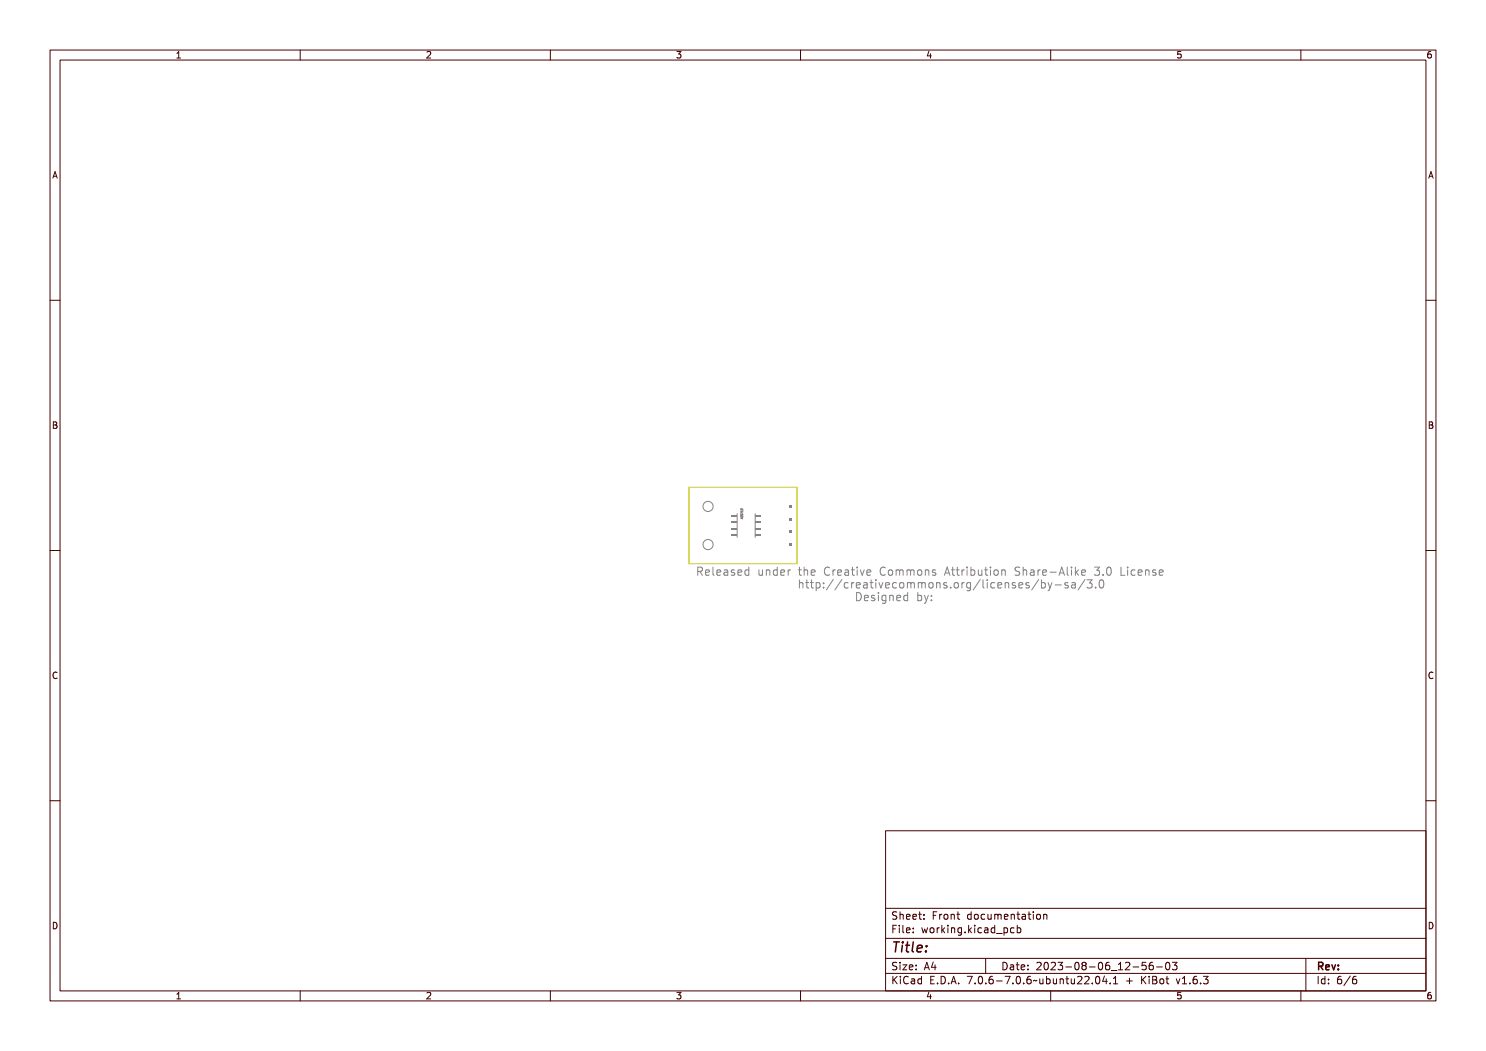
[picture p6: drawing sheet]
<svg xmlns="http://www.w3.org/2000/svg" width="297mm" height="210mm" viewBox="0 0 297 210" stroke-linecap="round" stroke-linejoin="round" font-family="sans-serif">
<defs><g id="words">
<text font-size="2.7" fill="#480000" x="178" y="190.3">Title:</text>
<g font-size="2.2" fill="#848484">
<text x="139" y="115.2">Released under the Creative Commons Attribution Share-Alike 3.0 License</text>
<text x="159.3" y="117.7">http://creativecommons.org/licenses/by-sa/3.0</text>
<text x="170.7" y="120.2">Designed by:</text>
</g>
<g font-size="2" fill="#480000">
<text x="178" y="183.7">Sheet: Front documentation</text>
<text x="178" y="186.5">File: working.kicad_pcb</text>
<text x="178" y="193.9">Size: A4</text>
<text x="178" y="196.6">KiCad E.D.A. 7.0.6-7.0.6~ubuntu22.04.1 + KiBot v1.6.3</text>
<text x="200" y="193.9">Date: 2023-08-06_12-56-03</text>
<text x="263" y="196.6">Id: 6/6</text>
<text x="263" y="193.9">Rev:</text>
</g>
<g font-size="1.7" fill="#480000">
<text x="35" y="11.7">1</text>
<text x="85" y="11.7">2</text>
<text x="135" y="11.7">3</text>
<text x="185" y="11.7">4</text>
<text x="235" y="11.7">5</text>
<text x="285" y="11.7">6</text>
<text x="10.5" y="35.7">A</text>
<text x="285.5" y="35.7">A</text>
<text x="10.5" y="85.6">B</text>
<text x="285.5" y="85.6">B</text>
<text x="10.5" y="135.7">C</text>
<text x="285.5" y="135.7">C</text>
<text x="10.5" y="185.6">D</text>
<text x="285.5" y="185.6">D</text>
<text x="35" y="199.7">1</text>
<text x="85" y="199.7">2</text>
<text x="135" y="199.7">3</text>
<text x="185" y="199.7">4</text>
<text x="235" y="199.7">5</text>
<text x="285" y="199.7">6</text>
</g>
</g></defs>
<g fill="none" stroke="#848484" stroke-width=".2">
<path d="M139.1 113.6a.8 .8 0 0 1 1 .2v.4l-.3 .2 .5 .8h-.2l-.3-.6-.3-.1h-.2v.7h-.2zM139.3 113.7h.3a.28 .28 0 0 1 .3 .3 .28 .28 0 0 1-.3 .3h-.3zM140.6 114.1a.53 .53 0 0 1 .6-.1 .53 .53 0 0 1 .3 .6h-.9a.46 .46 0 0 0 .3 .4 .46 .46 0 0 0 .5-.1v.2a.66 .66 0 0 1-.9-.1 .66 .66 0 0 1 .1-.9zM140.7 114.2l.4-.1 .2 .4h-.7zM141.8 113.5h.5v1.3l.4 .2v.2l-.5-.1-.1-1.5h-.3zM143.2 114.1a.53 .53 0 0 1 .6-.1 .53 .53 0 0 1 .3 .6h-.9a.46 .46 0 0 0 .4 .4 .46 .46 0 0 0 .5-.1v.2a.66 .66 0 0 1-.9-.1 .66 .66 0 0 1 0-.9zM143.4 114.2l.3-.1 .2 .4h-.6zM144.5 114h.2a.49 .49 0 0 1 .7 .5v.7h-.2v-.2a.42 .42 0 0 1-.6 .2 .42 .42 0 0 1-.2-.5 .42 .42 0 0 1 .5-.3h.3a.38 .38 0 0 0-.3-.3 .38 .38 0 0 0-.4 .1zM144.7 114.6h.5a.34 .34 0 0 1-.2 .4 .34 .34 0 0 1-.4-.1zM145.9 114h.5h.2l-.1 .2a.27 .27 0 0 0-.3-.1 .27 .27 0 0 0-.2 .3 .41 .41 0 0 1 .6 .3 .41 .41 0 0 1-.4 .5l-.4-.1v-.2a.33 .33 0 0 0 .3 .1 .33 .33 0 0 0 .3-.3 .46 .46 0 0 1-.5-.2 .46 .46 0 0 1 0-.5zM147.1 114.1a.53 .53 0 0 1 .7-.1 .53 .53 0 0 1 .2 .6h-.8a.46 .46 0 0 0 .3 .4 .46 .46 0 0 0 .5-.1v.2a.66 .66 0 0 1-.9-.1 .66 .66 0 0 1 0-.9zM147.3 114.2l.4-.1 .1 .4h-.6z"/>
<path d="M148.1 103.2v.1M148.1 103.2h.1M148.1 101.7v.2M148.1 102.7v.2M148.1 102.9h.1M148.1 101.9h.1M148.1 103.1v.1M148.1 101.7h.1M148.1 103.3h.1M148.1 102.2h.1M148.1 103.6l.4-.2v.3zM148.1 102.6l.4 .2-.3-.2-.1 .2z"/>
<path d="M148.1 102.3h.4v.2h-.3zM148.2 103.2l.1 .2 .1-.2a.17 .17 0 0 1-.1 .2 .17 .17 0 0 1-.1-.2zM148.2 102.9v.2l.2-.2 .1 .2-.1-.2-.2 .2zM148.2 102l.3 .1v-.1v.2l-.3-.2v.2zM148.2 102.2h.1M148.2 103.6l.2-.1zM148.2 102.9h.1M148.3 103.5v.1M148.4 102.7v.1M148.4 102.7l-.2 .2M148.4 114.1l.4-.2 .3 .2v-.6h.2v1.7h-.2v-.2a.5 .5 0 0 1-.7 .1 .5 .5 0 0 1-.1-.7zM148.4 103.1l.1 .1"/>
<path d="M148.4 102.8h.1M148.5 103.4l-.4 .2 .4 .1M148.5 101.7v.2l-.4-.2M148.5 102v.2M148.5 102.8l-.1 .1M148.5 103.2h.1M148.5 103.2l-.3 .1M148.5 102.5l-.4-.1v.2M148.5 102.1l-.4 .1M148.6 114.2l.1-.1a.43 .43 0 0 1 .4 .5 .43 .43 0 0 1-.4 .4l-.2-.2zM151 114h.2v.9l.2 .1 .3-.2v-.8h.2v1.2h-.2v-.2a.38 .38 0 0 1-.5 .2 .38 .38 0 0 1-.2-.5zM152.3 114h.2v.1a.39 .39 0 0 1 .5-.1 .39 .39 0 0 1 .2 .4v.8h-.2v-.9l-.2-.2-.3 .2v.9h-.2z"/>
<path d="M153.7 114.1l.3-.2 .3 .2v-.6h.2v1.7h-.2v-.2a.5 .5 0 0 1-.7 .1 .5 .5 0 0 1 0-.7zM153.8 114.2l.1-.1a.43 .43 0 0 1 .4 .5 .43 .43 0 0 1-.4 .4l-.1-.2zM155 114.1a.53 .53 0 0 1 .7-.1 .53 .53 0 0 1 .2 .6h-.8a.46 .46 0 0 0 .3 .4 .46 .46 0 0 0 .5-.1v.2a.66 .66 0 0 1-.9-.1 .66 .66 0 0 1 0-.9zM155.2 114.2l.3-.1 .2 .4h-.6zM156.4 114h.2v.2a.33 .33 0 0 1 .4-.3 .33 .33 0 0 1 .3 .3 .39 .39 0 0 0-.5 0 .39 .39 0 0 0-.2 .4v.6h-.2zM159.1 113.6h.2v.4h.5v.1h-.5v.8l.5 .1v.2h-.3a.33 .33 0 0 1-.4-.4v-.7h-.3v-.1h.3zM159.5 116h.2v.7a.39 .39 0 0 1 .5-.2 .39 .39 0 0 1 .2 .5v.7h-.2v-1l-.4 .1-.1 .9h-.2zM160.2 113.5h.2v.6a.39 .39 0 0 1 .5-.1 .39 .39 0 0 1 .2 .4v.8h-.2v-.9l-.2-.2-.3 .2v.9h-.2zM161.1 116.2h.2v.3h.4v.2h-.4v.7l.4 .1v.2h-.2a.33 .33 0 0 1-.4-.4v-.6h-.4v-.2h.4zM161.6 114.1a.53 .53 0 0 1 .6-.1 .53 .53 0 0 1 .3 .6h-.9a.46 .46 0 0 0 .3 .4 .46 .46 0 0 0 .5-.1v.2a.66 .66 0 0 1-.9-.1 .66 .66 0 0 1 .1-.9zM161.7 114.2l.4-.1 .2 .4h-.7zM162.4 116.2h.2v.3h.4v.2h-.4v.8h.4v.2h-.2a.33 .33 0 0 1-.4-.4v-.6h-.3v-.2h.3z"/>
<path d="M163.4 116.5h.2v.2a.5 .5 0 0 1 .7-.1 .5 .5 0 0 1 .1 .7 .42 .42 0 0 1-.3 .4 .42 .42 0 0 1-.5-.1v.6h-.2zM163.8 116.7a.43 .43 0 0 1 .4 .4 .43 .43 0 0 1-.4 .4l-.2-.4zM164.2 113.8a.44 .44 0 0 1 .5-.3 .44 .44 0 0 1 .4 .4 .47 .47 0 0 0-.6-.1 .47 .47 0 0 0-.2 .6 .47 .47 0 0 0 .2 .5 .47 .47 0 0 0 .6 0 .47 .47 0 0 1-.5 .3 .47 .47 0 0 1-.5-.4v-.7zM165.1 116.6h.2v.3h-.2zM165.1 117.4h.2v.3h-.2zM165.6 114h.2v.2a.33 .33 0 0 1 .3-.3 .33 .33 0 0 1 .4 .3 .39 .39 0 0 0-.5 0 .39 .39 0 0 0-.2 .4v.6h-.2zM166.8 116.1h.2l-.8 1.8h-.2zM166.8 114.1a.53 .53 0 0 1 .7-.1 .53 .53 0 0 1 .2 .6h-.8a.46 .46 0 0 0 .3 .4 .46 .46 0 0 0 .5-.1v.2a.66 .66 0 0 1-.9-.1 .66 .66 0 0 1 0-.9zM167 114.2l.4-.1 .1 .4h-.6zM168.1 114h.2a.49 .49 0 0 1 .7 .5v.7h-.2v-.2a.42 .42 0 0 1-.5 .2 .42 .42 0 0 1-.3-.5 .42 .42 0 0 1 .5-.3h.3a.38 .38 0 0 0-.3-.3 .38 .38 0 0 0-.4 .1zM168.1 116.1h.2l-.8 1.8h-.2zM168.3 114.6h.5a.34 .34 0 0 1-.2 .4 .34 .34 0 0 1-.4-.1z"/>
<path d="M168.8 116.7a.42 .42 0 0 1 .5-.2 .42 .42 0 0 1 .3 .3 .43 .43 0 0 0-.6 0 .43 .43 0 0 0 0 .6 .43 .43 0 0 0 .6 0 .44 .44 0 0 1-.4 .4 .44 .44 0 0 1-.4-.4l-.1-.5zM169.6 113.6h.2v.4h.5v.1h-.5v.8l.5 .1v.2h-.3a.33 .33 0 0 1-.4-.4v-.7h-.3v-.1h.3zM170.2 116.5h.2v.2a.33 .33 0 0 1 .3-.2 .33 .33 0 0 1 .3 .3 .39 .39 0 0 0-.4-.1 .39 .39 0 0 0-.2 .4v.6h-.2zM170.8 114h.5v1h.3v.2h-.9v-.2h.4v-.9h-.3zM170.9 118.7a.82 .82 0 0 1 1 .7 .82 .82 0 0 1-1 .8zM171.1 113.5h.2v.3h-.2zM171.1 118.8a.62 .62 0 0 1 .6 .6 .62 .62 0 0 1-.6 .7zM171.4 116.7a.53 .53 0 0 1 .6-.2 .53 .53 0 0 1 .3 .7h-.9a.46 .46 0 0 0 .3 .4 .46 .46 0 0 0 .5-.1v.1a.66 .66 0 0 1-.8-.1 .66 .66 0 0 1 0-.8zM171.6 116.7h.3l.2 .3h-.7zM171.9 114h.2l.3 1 .4-1h.2l-.4 1.2h-.3zM172.3 119.2a.53 .53 0 0 1 .7-.1 .53 .53 0 0 1 .2 .6h-.8a.46 .46 0 0 0 .3 .4 .46 .46 0 0 0 .5-.1v.2a.66 .66 0 0 1-.9-.1 .66 .66 0 0 1 0-.9zM172.5 119.3l.4-.1 .1 .3h-.6z"/>
<path d="M172.7 116.6l.2-.1a.49 .49 0 0 1 .7 .5v.7h-.2v-.2a.42 .42 0 0 1-.6 .2 .42 .42 0 0 1-.2-.5 .42 .42 0 0 1 .5-.3h.3a.38 .38 0 0 0-.3-.3 .38 .38 0 0 0-.4 .2zM172.8 117.2l.6-.1a.34 .34 0 0 1-.2 .4 .34 .34 0 0 1-.4-.1zM173.4 114.1a.53 .53 0 0 1 .6-.1 .53 .53 0 0 1 .3 .6h-.9a.46 .46 0 0 0 .3 .4 .46 .46 0 0 0 .5-.1v.2a.66 .66 0 0 1-.8-.1 .66 .66 0 0 1 0-.9zM173.6 114.2l.3-.1 .2 .4h-.7zM173.7 119.1l.5-.1 .2 .1-.1 .1a.27 .27 0 0 0-.3 0 .27 .27 0 0 0-.2 .3 .41 .41 0 0 1 .6 .3 .41 .41 0 0 1-.4 .5l-.4-.1v-.2a.33 .33 0 0 0 .4 .1 .33 .33 0 0 0 .2-.3 .46 .46 0 0 1-.5-.2 .46 .46 0 0 1 0-.5zM174.2 116.2h.2v.3h.4v.2h-.4v.7l.4 .1v.2h-.2a.33 .33 0 0 1-.4-.4v-.6h-.3v-.2h.3zM174.9 119h.5v1.1h.4v.1h-.9v-.1h.3v-.9h-.3zM175.2 118.6h.2v.2h-.2zM175.3 116.5h.5v1h.4v.2h-1v-.2h.4v-.8h-.3zM175.6 116h.2v.3h-.2zM176 113.8a.44 .44 0 0 1 .5-.3 .44 .44 0 0 1 .4 .4 .47 .47 0 0 0-.6-.1 .47 .47 0 0 0-.2 .6 .47 .47 0 0 0 .2 .5 .47 .47 0 0 0 .6 0 .47 .47 0 0 1-.5 .3 .47 .47 0 0 1-.5-.4v-.7zM176.2 119.2l.4-.2 .3 .2v-.1h.2v1.1a.54 .54 0 0 1-.3 .5 .54 .54 0 0 1-.6 0v-.2a.4 .4 0 0 0 .5 0 .4 .4 0 0 0 .2-.4 .49 .49 0 0 1-.7 0 .49 .49 0 0 1-.1-.6z"/>
<path d="M176.4 119.3l.1-.1a.42 .42 0 0 1 .4 .4 .42 .42 0 0 1-.4 .5l-.2-.3zM176.5 116.5h.2l.3 1 .4-1h.2l-.5 1.2h-.2zM177.3 114.1a.57 .57 0 0 1 .9 .5 .57 .57 0 0 1-.9 .4l-.1-.4zM177.5 114.2l.1-.1a.43 .43 0 0 1 .4 .5 .43 .43 0 0 1-.4 .4l-.2-.2zM177.5 119h.2v.2a.39 .39 0 0 1 .5-.2 .39 .39 0 0 1 .2 .5v.7h-.2v-.8l-.2-.2-.3 .2v.8h-.2zM178 116.7a.53 .53 0 0 1 .6-.2 .53 .53 0 0 1 .3 .7h-.9a.46 .46 0 0 0 .3 .4 .46 .46 0 0 0 .5-.1v.1a.66 .66 0 0 1-.9-.1 .66 .66 0 0 1 .1-.8zM178.1 116.7h.4l.2 .3h-.7zM178.5 114l.1 .1 .3-.1 .2 .1 .3-.1 .2 1.2h-.2v-.9l-.2-.2-.1 .2v.9h-.2v-.9l-.1-.2-.2 .2v.9h-.1zM178.9 119.2a.53 .53 0 0 1 .6-.1 .53 .53 0 0 1 .3 .6h-.9a.46 .46 0 0 0 .3 .4 .46 .46 0 0 0 .5-.1v.2a.66 .66 0 0 1-.8-.1 .66 .66 0 0 1 0-.9zM179.1 119.3l.3-.1 .2 .3h-.7zM179.3 116.7a.42 .42 0 0 1 .5-.2 .42 .42 0 0 1 .3 .3 .43 .43 0 0 0-.6 0 .43 .43 0 0 0 0 .6 .43 .43 0 0 0 .6 0 .44 .44 0 0 1-.4 .4 .44 .44 0 0 1-.4-.4l-.1-.5zM179.8 114l.2 .1 .2-.1 .2 .1 .3-.1 .2 1.2h-.2v-.9l-.1-.2-.2 .2v.9h-.2v-.9l-.1-.2-.1 .2v.9h-.2z"/>
<path d="M180.2 119.2l.3-.2 .3 .2v-.6h.2v1.6h-.2v-.1a.5 .5 0 0 1-.7 0 .5 .5 0 0 1 0-.6zM180.3 119.3l.1-.1a.43 .43 0 0 1 .4 .4 .43 .43 0 0 1-.4 .5l-.1-.3zM180.6 116.6a.57 .57 0 0 1 .9 .5 .57 .57 0 0 1-.9 .5l-.2-.5zM180.7 116.8l.1-.1a.43 .43 0 0 1 .5 .4 .43 .43 0 0 1-.5 .4l-.1-.2zM181.3 114.1a.57 .57 0 0 1 .9 .5 .57 .57 0 0 1-.9 .4l-.2-.4zM181.4 114.2l.1-.1a.43 .43 0 0 1 .4 .5 .43 .43 0 0 1-.4 .4l-.2-.2zM181.7 116.5l.2 .1 .3-.1 .1 .1 .4-.1 .1 1.2h-.2v-.9l-.1-.2-.1 .2v.9h-.2v-.9l-.2-.2-.1 .2v.9h-.2zM182.5 114h.2v.1a.39 .39 0 0 1 .5-.1 .39 .39 0 0 1 .2 .4v.8h-.2v-.9l-.2-.2-.3 .2v.9h-.2zM182.7 118.6h.2v.6a.58 .58 0 0 1 .9 .4 .58 .58 0 0 1-.6 .7l-.3-.2v.1h-.2zM183 119.3l.1-.1a.43 .43 0 0 1 .4 .4 .43 .43 0 0 1-.4 .5l-.1-.3zM183 116.5l.2 .1 .3-.1 .1 .1 .4-.1 .1 1.2h-.1l-.1-.9-.1-.2-.1 .2v.9h-.2v-.9l-.1-.2-.2 .2v.9h-.2zM183.9 114h.6h.1v.2a.27 .27 0 0 0-.4-.1 .27 .27 0 0 0-.1 .3 .41 .41 0 0 1 .6 .3 .41 .41 0 0 1-.5 .5l-.4-.1v-.2a.33 .33 0 0 0 .4 .1 .33 .33 0 0 0 .2-.3 .46 .46 0 0 1-.4-.2 .46 .46 0 0 1-.1-.5z"/>
<path d="M184 119h.2l.3 1 .4-1h.2l-.3 .9a.74 .74 0 0 1-.8 .8l.4-.5zM184.5 116.6a.57 .57 0 0 1 .9 .5 .57 .57 0 0 1-.9 .5l-.1-.5zM184.7 116.8l.1-.1a.43 .43 0 0 1 .4 .4 .43 .43 0 0 1-.4 .4l-.2-.2zM185.7 119.1h.3v.3h-.3zM185.7 119.9h.3v.3h-.3zM185.8 116.5h.1v.2a.39 .39 0 0 1 .5-.2 .39 .39 0 0 1 .3 .5v.7h-.2l-.1-1-.4 .1-.1 .9h-.1zM186.8 113.6h.2l.5 1.6h-.2l-.1-.4h-.6l-.1 .4h-.2zM186.9 113.8l.2 .8h-.4zM187.2 116.6l.5-.1 .2 .1-.1 .1a.27 .27 0 0 0-.3-.1 .27 .27 0 0 0-.2 .3 .41 .41 0 0 1 .6 .3 .41 .41 0 0 1-.4 .5h-.4v-.2a.33 .33 0 0 0 .4 .1 .33 .33 0 0 0 .2-.3 .46 .46 0 0 1-.5-.2 .46 .46 0 0 1 0-.5zM188 113.6h.2v.4h.4v.1h-.4v.9h.4v.2h-.2a.33 .33 0 0 1-.4-.4v-.7h-.3v-.1h.3zM188.7 117.4h.3v.3h-.3zM189.3 113.6h.2v.4h.5v.1h-.5l.1 .9h.4v.2h-.3a.33 .33 0 0 1-.4-.4v-.7h-.3v-.1h.3z"/>
<path d="M189.8 116.6a.57 .57 0 0 1 .9 .5 .57 .57 0 0 1-.9 .5l-.2-.5zM189.9 116.8l.1-.1a.43 .43 0 0 1 .4 .4 .43 .43 0 0 1-.4 .4l-.1-.2zM190.5 114h.2v.2a.33 .33 0 0 1 .4-.3 .33 .33 0 0 1 .3 .3 .39 .39 0 0 0-.5 0 .39 .39 0 0 0-.2 .4v.6h-.2zM191.2 116.5h.2v.2a.33 .33 0 0 1 .3-.2 .33 .33 0 0 1 .3 .3 .39 .39 0 0 0-.4-.1 .39 .39 0 0 0-.2 .4v.6h-.2zM191.8 114h.5v1h.3v.2h-.9v-.2h.4v-.9h-.3zM192.1 113.5h.2v.3h-.2zM192.4 116.7l.3-.2 .3 .2v-.2h.2v1.1a.54 .54 0 0 1-.3 .5 .54 .54 0 0 1-.5 0v-.2a.4 .4 0 0 0 .5 .1 .4 .4 0 0 0 .1-.5 .49 .49 0 0 1-.6 .1 .49 .49 0 0 1-.1-.7zM192.5 116.8l.1-.1a.42 .42 0 0 1 .4 .4 .42 .42 0 0 1-.4 .4l-.1-.2zM193 113.5h.2v.6a.58 .58 0 0 1 .9 .4 .58 .58 0 0 1-.7 .7l-.2-.2v.2h-.2zM193.3 114.2l.1-.1a.43 .43 0 0 1 .4 .5 .43 .43 0 0 1-.4 .4l-.2-.2zM194.3 114h.2v.9l.2 .1 .3-.2v-.8h.2v1.2h-.2v-.2a.38 .38 0 0 1-.5 .2 .38 .38 0 0 1-.2-.5zM194.4 116.1h.2l-.9 1.8h-.2z"/>
<path d="M194.9 116h.5v1.4l.4 .1v.2l-.5-.1-.1-1.4h-.3zM195.9 113.6h.2v.4h.4v.1h-.4v.8l.4 .1v.2h-.2a.33 .33 0 0 1-.4-.4v-.7h-.3v-.1h.3zM196.3 116.5h.5v1h.4v.2h-1v-.2h.4v-.8h-.3zM196.6 116h.2v.3h-.2zM197 114h.5v1h.4v.2h-1v-.2h.4v-.9h-.3zM197.3 113.5h.2v.3h-.2zM197.7 116.7a.42 .42 0 0 1 .4-.2 .42 .42 0 0 1 .4 .3 .43 .43 0 0 0-.6 0 .43 .43 0 0 0 0 .6 .43 .43 0 0 0 .6 0 .44 .44 0 0 1-.4 .4 .44 .44 0 0 1-.5-.4v-.5zM198.3 114.1a.57 .57 0 0 1 .9 .5 .57 .57 0 0 1-.9 .4l-.1-.4zM198.5 114.2l.1-.1a.43 .43 0 0 1 .4 .5 .43 .43 0 0 1-.4 .4l-.2-.2zM199 116.7a.53 .53 0 0 1 .6-.2 .53 .53 0 0 1 .3 .7h-.9a.46 .46 0 0 0 .3 .4 .46 .46 0 0 0 .5-.1v.1a.66 .66 0 0 1-.9-.1 .66 .66 0 0 1 .1-.8zM199.1 116.7h.4l.2 .3h-.7zM199.6 114h.2v.1a.39 .39 0 0 1 .4-.1 .39 .39 0 0 1 .3 .4v.8h-.2v-.9l-.3-.2-.2 .2v.9h-.2z"/>
<path d="M200.2 116.5h.2v.2a.39 .39 0 0 1 .5-.2 .39 .39 0 0 1 .2 .5v.7h-.2l-.1-1-.3 .1-.1 .9h-.2zM201.6 116.6l.6-.1 .1 .1-.1 .1a.27 .27 0 0 0-.3-.1 .27 .27 0 0 0-.1 .3 .41 .41 0 0 1 .6 .3 .41 .41 0 0 1-.5 .5h-.4v-.2a.33 .33 0 0 0 .4 .1 .33 .33 0 0 0 .2-.3 .46 .46 0 0 1-.4-.2 .46 .46 0 0 1-.1-.5zM202.3 113.7l.5-.1h.3v.2a.34 .34 0 0 0-.5-.1 .34 .34 0 0 0-.1 .5 .54 .54 0 0 1 .6 .6 .54 .54 0 0 1-.8 .3l-.2-.2a.37 .37 0 0 0 .6 .2 .37 .37 0 0 0 .1-.6 .51 .51 0 0 1-.6-.2 .51 .51 0 0 1 .1-.6zM202.9 116.7a.53 .53 0 0 1 .6-.2 .53 .53 0 0 1 .3 .7h-.9a.46 .46 0 0 0 .3 .4 .46 .46 0 0 0 .5-.1v.1a.66 .66 0 0 1-.8-.1 .66 .66 0 0 1 0-.8zM203.1 116.7h.3l.2 .3h-.6zM203.5 113.5h.2v.6a.39 .39 0 0 1 .5-.1 .39 .39 0 0 1 .2 .4v.8h-.2v-.9l-.2-.2-.3 .2v.9h-.2zM204.3 116.6l.5-.1 .2 .1-.1 .1a.27 .27 0 0 0-.4-.1 .27 .27 0 0 0-.1 .3 .41 .41 0 0 1 .6 .3 .41 .41 0 0 1-.5 .5h-.4v-.2a.33 .33 0 0 0 .4 .1 .33 .33 0 0 0 .3-.3 .46 .46 0 0 1-.5-.2 .46 .46 0 0 1 0-.5zM204.8 114h.2a.49 .49 0 0 1 .7 .5v.7h-.2v-.2a.42 .42 0 0 1-.5 .2 .42 .42 0 0 1-.2-.5 .42 .42 0 0 1 .5-.3h.2a.38 .38 0 0 0-.3-.3 .38 .38 0 0 0-.4 .1zM205 114.6h.5a.34 .34 0 0 1-.1 .4 .34 .34 0 0 1-.4-.1zM206.2 116.1h.2l-.9 1.8h-.2zM206.3 114h.2v.2a.33 .33 0 0 1 .3-.3 .33 .33 0 0 1 .3 .3 .39 .39 0 0 0-.4 0 .39 .39 0 0 0-.2 .4v.6h-.2zM206.7 116h.2v.7a.58 .58 0 0 1 .9 .3 .58 .58 0 0 1-.6 .7l-.3-.1v.1h-.2z"/>
<path d="M207 116.8l.1-.1a.43 .43 0 0 1 .4 .4 .43 .43 0 0 1-.4 .4l-.1-.2zM207.5 114.1a.53 .53 0 0 1 .7-.1 .53 .53 0 0 1 .2 .6h-.8a.46 .46 0 0 0 .3 .4 .46 .46 0 0 0 .5-.1v.2a.66 .66 0 0 1-.9-.1 .66 .66 0 0 1 0-.9zM207.7 114.2l.3-.1 .2 .4h-.6zM208 116.5h.2l.3 .9 .4-.9h.2l-.3 .8a.74 .74 0 0 1-.7 .9l.3-.5zM208.9 114.5h.6v.2h-.6zM209.6 117h.5v.2h-.5zM210.4 113.6h.2l.5 1.6h-.2l-.1-.4h-.6l-.1 .4h-.2zM210.5 113.8l.2 .8h-.4zM210.8 116.6l.5-.1 .2 .1-.1 .1a.27 .27 0 0 0-.3-.1 .27 .27 0 0 0-.1 .3 .41 .41 0 0 1 .5 .3 .41 .41 0 0 1-.4 .5h-.4v-.2a.33 .33 0 0 0 .4 .1 .33 .33 0 0 0 .2-.3 .46 .46 0 0 1-.4-.2 .46 .46 0 0 1-.1-.5zM211.3 113.5h.5l.1 1.3 .4 .2v.2l-.6-.1-.1-1.5h-.3zM212 116.6l.2-.1a.49 .49 0 0 1 .7 .5v.7h-.2v-.2a.42 .42 0 0 1-.5 .2 .42 .42 0 0 1-.2-.5 .42 .42 0 0 1 .5-.3h.2a.38 .38 0 0 0-.3-.3 .38 .38 0 0 0-.4 .2zM212.2 117.2l.5-.1a.34 .34 0 0 1-.1 .4 .34 .34 0 0 1-.5-.1z"/>
<path d="M212.8 114h.5v1h.3v.2h-.9v-.2h.4v-.9h-.3zM213.1 113.5h.2v.3h-.2zM214 113.5h.2v1l.6-.5h.2l-.5 .4 .6 .8h-.3l-.4-.7-.2 .2v.5h-.2zM214.1 116.1h.2l-.9 1.8h-.2zM214.6 116.1a.5 .5 0 0 1 .7 0 .5 .5 0 0 1 .1 .7l-.2 .1a.51 .51 0 0 1 .2 .7 .51 .51 0 0 1-.7 .1l-.1-.3a.38 .38 0 0 0 .5 .1 .38 .38 0 0 0 .1-.5l-.4-.1v-.1h.2a.28 .28 0 0 0 .3-.4 .28 .28 0 0 0-.5-.1h-.2zM215.4 114.1a.53 .53 0 0 1 .6-.1 .53 .53 0 0 1 .3 .6h-.9a.46 .46 0 0 0 .3 .4 .46 .46 0 0 0 .5-.1v.2a.66 .66 0 0 1-.8-.1 .66 .66 0 0 1 0-.9zM215.6 114.2l.3-.1 .2 .4h-.7zM216.3 117.4h.2v.3h-.2zM217.4 116.2a.57 .57 0 0 1 .7 .1 .57 .57 0 0 1 .1 .6 .57 .57 0 0 1-.5 .8 .57 .57 0 0 1-.5-.8zM217.6 116.3a.63 .63 0 0 1 .4 1l-.2 .2a.62 .62 0 0 1-.4-1zM217.9 113.6a.5 .5 0 0 1 .7 0 .5 .5 0 0 1 .1 .7h-.1a.51 .51 0 0 1 .1 .8 .51 .51 0 0 1-.7 0l-.1-.2a.38 .38 0 0 0 .5 .1 .38 .38 0 0 0 .1-.6h-.4v-.2h.2a.28 .28 0 0 0 .3-.4 .28 .28 0 0 0-.5-.1l-.2 .1zM219 117.3v.2"/>
<path d="M219.6 114.8h.2v.4h-.2zM219.9 115.9a1.09 1.09 0 0 0 .2 1.6 .89 .89 0 0 0 .6-.7 .89 .89 0 0 0-.3-.9M220.7 113.6a.57 .57 0 0 1 .7 .1 .57 .57 0 0 1 .1 .7 .57 .57 0 0 1-.5 .8 .57 .57 0 0 1-.5-.8zM220.9 113.8a.63 .63 0 0 1 .4 .9l-.2 .3a.62 .62 0 0 1-.4-1zM223.2 113.6h.2v1.4h.8v.2h-1zM224.6 114h.5v1h.4v.2h-1v-.2h.4v-.9h-.3zM224.9 113.5h.2v.3h-.2zM226 114.1a.42 .42 0 0 1 .4-.2 .42 .42 0 0 1 .3 .3 .43 .43 0 0 0-.6 .1 .43 .43 0 0 0 0 .6 .43 .43 0 0 0 .6 0 .44 .44 0 0 1-.4 .3 .44 .44 0 0 1-.4-.3l-.1-.5zM227.2 114.1a.53 .53 0 0 1 .6-.1 .53 .53 0 0 1 .3 .6h-.8a.46 .46 0 0 0 .3 .4 .46 .46 0 0 0 .5-.1v.2a.66 .66 0 0 1-.9-.1 .66 .66 0 0 1 0-.9zM227.4 114.2l.3-.1 .2 .4h-.6zM228.4 114h.2v.1a.39 .39 0 0 1 .5-.1 .39 .39 0 0 1 .2 .4v.8h-.2v-.9l-.2-.2-.3 .2v.9h-.2zM229.9 114h.5h.2l-.1 .2a.27 .27 0 0 0-.3-.1 .27 .27 0 0 0-.2 .3 .41 .41 0 0 1 .6 .3 .41 .41 0 0 1-.4 .5l-.4-.1v-.2a.33 .33 0 0 0 .3 .1 .33 .33 0 0 0 .3-.3 .46 .46 0 0 1-.5-.2 .46 .46 0 0 1 0-.5z"/>
<path d="M231.1 114.1a.53 .53 0 0 1 .7-.1 .53 .53 0 0 1 .2 .6h-.8a.46 .46 0 0 0 .3 .4 .46 .46 0 0 0 .5-.1v.2a.66 .66 0 0 1-.9-.1 .66 .66 0 0 1 0-.9zM231.3 114.2l.4-.1 .1 .4h-.6z"/>
<circle cx="217.7" cy="116.9" r=".14"/>
<circle cx="221" cy="114.4" r=".14"/>
</g>
<g fill="#848484">
<path d="M157.8 100.9h.5v.5h-.5z" fill-rule="evenodd"/>
<path d="M157.8 103.5h.5v.5h-.5z" fill-rule="evenodd"/>
<path d="M157.8 106h.5v.5h-.5z" fill-rule="evenodd"/>
<path d="M157.8 108.6h.5v.5h-.5z" fill-rule="evenodd"/>
</g>
<g fill="none" stroke="#848484" stroke-width=".2">
<path d="M147.3 102.6v4.8M150.9 102.6v4.8"/>
<circle cx="141.5" cy="108.8" r="1.02"/>
<circle cx="141.5" cy="101.2" r="1.02"/>
</g>
<g fill="#848484">
<path d="M151 102.9h1v.4h-1z" fill-rule="evenodd"/>
<path d="M146.3 102.9h1v.4h-1z" fill-rule="evenodd"/>
<path d="M151 104.2h1v.3h-1z" fill-rule="evenodd"/>
<path d="M146.3 104.2h1v.3h-1z" fill-rule="evenodd"/>
<path d="M151 105.5h1v.3h-1z" fill-rule="evenodd"/>
<path d="M146.3 105.5h1v.3h-1z" fill-rule="evenodd"/>
<path d="M151 106.7h1v.4h-1z" fill-rule="evenodd"/>
<path d="M146.3 106.7h1v.4h-1z" fill-rule="evenodd"/>
</g>
<path d="M137.7 97.4h21.6v15.2h-21.6z" fill="none" stroke="#c2c200" stroke-width=".25"/>
<g fill="none" stroke="#480000" stroke-width=".2">
<path d="M10 10h277v190h-277zM12 12h273v186h-273zM60 10v2M110 10v2M160 10v2M210 10v2M260 10v2M10 60h2M285 60h2M10 110h2M285 110h2M10 160h2"/>
<path d="M285 160h2M177 166h108v32h-108zM60 198v2M110 198v2M160 198v2M177 181.5h108M177 187.5h108M177 191.5h108M177 194.5h108M178.1 195.2h.2v.6l.6-.6h.3l-.6 .6 .6 .8h-.2l-.5-.7-.2 .2v.5h-.2zM178.2 185h.9v.2h-.7v.4h.6v.2h-.6v.7h-.2zM178.3 182.4l.5-.1h.2v.2a.31 .31 0 0 0-.5-.1 .31 .31 0 0 0 0 .5 .5 .5 0 0 1 .6 .6 .5 .5 0 0 1-.8 .2l-.1-.2a.34 .34 0 0 0 .4 .1 .34 .34 0 0 0 .1-.5 .47 .47 0 0 1-.5-.2 .47 .47 0 0 1 .1-.5z"/>
<path d="M178.3 192.5l.5-.1h.2v.2a.31 .31 0 0 0-.5-.1 .31 .31 0 0 0 0 .5 .5 .5 0 0 1 .6 .6 .5 .5 0 0 1-.8 .2l-.1-.2a.34 .34 0 0 0 .4 .1 .34 .34 0 0 0 .1-.5 .47 .47 0 0 1-.5-.2 .47 .47 0 0 1 .1-.5zM179.4 182.2h.2v.6a.35 .35 0 0 1 .4-.1 .35 .35 0 0 1 .2 .4v.6h-.2v-.8h-.4v.8h-.2zM179.5 185.4h.4v.9h.4v.2h-.9v-.2h.3v-.8h-.2zM179.5 192.8h.4v.9h.4v.1h-.9v-.1h.3v-.8h-.2zM179.5 195.6h.4v.9h.4v.1h-.9v-.1h.3v-.8h-.2zM179.7 184.9h.2v.3h-.2zM179.7 192.3h.2v.3h-.2zM179.7 195.1h.2v.3h-.2zM180.6 184.9h.4v1.3l.4 .1v.2l-.5-.2v-1.2h-.3zM180.6 192.8h.8l-.6 .9h.6v.1h-.8l.6-.9h-.6zM180.7 182.8l.1-.1a.49 .49 0 0 1 .5 0 .49 .49 0 0 1 .2 .5h-.8a.42 .42 0 0 0 .3 .4 .42 .42 0 0 0 .4-.1 .47 .47 0 0 1-.4 .3 .47 .47 0 0 1-.4-.3zM180.7 195.4a.4 .4 0 0 1 .4-.3 .4 .4 0 0 1 .4 .3 .56 .56 0 0 0-.8 .4 .56 .56 0 0 0 .5 .7l.3-.1a.43 .43 0 0 1-.5 .3 .43 .43 0 0 1-.4-.4v-.6z"/>
<path d="M180.8 182.9l.4-.1 .1 .3h-.6zM181.8 195.6l.3-.1a.43 .43 0 0 1 .5 .5v.6h-.1v-.1a.38 .38 0 0 1-.5 .2 .38 .38 0 0 1-.2-.5 .38 .38 0 0 1 .4-.2h.3a.35 .35 0 0 0-.3-.4 .35 .35 0 0 0-.4 .2zM181.9 182.8l.1-.1a.49 .49 0 0 1 .5 0 .49 .49 0 0 1 .2 .5h-.8a.42 .42 0 0 0 .3 .4 .42 .42 0 0 0 .5-.1 .47 .47 0 0 1-.5 .3 .47 .47 0 0 1-.4-.3zM181.9 185.5l.1-.1a.49 .49 0 0 1 .5 0 .49 .49 0 0 1 .2 .5h-.8a.42 .42 0 0 0 .3 .4 .42 .42 0 0 0 .5-.1 .47 .47 0 0 1-.5 .3 .47 .47 0 0 1-.4-.3zM181.9 192.9l.1-.1a.49 .49 0 0 1 .5 0 .49 .49 0 0 1 .2 .5h-.8a.42 .42 0 0 0 .3 .4 .42 .42 0 0 0 .5-.1 .47 .47 0 0 1-.5 .3 .47 .47 0 0 1-.4-.3zM182 196.2l.5-.1a.31 .31 0 0 1-.2 .4 .31 .31 0 0 1-.4-.1zM182 182.9l.4-.1 .1 .3h-.6zM182 185.6l.4-.1 .1 .3h-.6zM182 193l.4-.1 .1 .3h-.6zM183 195.7l.4-.2 .2 .2v-.6h.2v1.5h-.2v-.1a.42 .42 0 0 1-.5 .1 .42 .42 0 0 1-.2-.5zM183.2 195.8l.1-.1a.4 .4 0 0 1 .3 .4 .4 .4 0 0 1-.3 .4l-.2-.2zM183.2 182.3h.2v.4h.4v.1h-.4v.7l.4 .1v.1h-.4l-.1-.1-.1-.8h-.3v-.1h.3z"/>
<path d="M183.3 185.4h.2v.3h-.2zM183.3 186.2h.2v.3h-.2zM183.3 192.8h.2v.3h-.2zM183.3 193.6h.2v.2h-.2zM184.5 182.7h.2v.3h-.2zM184.5 183.5h.2v.2h-.2zM185.2 185.4h.2l.2 .8 .1-.5h.2l.2 .5 .1-.8h.2l-.2 1.1h-.2l-.2-.7-.2 .7h-.1zM185.4 195.2h.9v.2h-.7v.4h.6v.2h-.6v.5h.7v.1h-.9zM185.7 192.4h.2l.5 1.4h-.2l-.1-.3h-.5l-.1 .3h-.2zM185.8 192.6l.2 .7h-.4zM186.6 182.3h.9v.2h-.7v.4h.6v.2h-.6v.6h-.2zM186.8 185.6l.1-.1a.39 .39 0 0 1 .4 .4 .39 .39 0 0 1-.4 .4l-.1-.2z"/>
<path d="M186.9 196.4h.2v.2h-.2zM187.1 192.4h.2v.9h.2v.2h-.2v.3h-.2v-.3h-.6zM187.1 192.6v.7h-.4zM187.8 195.2a.76 .76 0 0 1 .9 .7 .76 .76 0 0 1-.9 .7zM188 195.4a.57 .57 0 0 1 .5 .5 .57 .57 0 0 1-.5 .6zM188 182.7h.2v.2v-.1a.29 .29 0 0 1 .3-.2 .29 .29 0 0 1 .3 .3 .37 .37 0 0 0-.5-.1 .37 .37 0 0 0-.1 .4v.5h-.2zM188 185.4h.2v.2v-.1a.29 .29 0 0 1 .3-.2 .29 .29 0 0 1 .3 .3 .37 .37 0 0 0-.5-.1 .37 .37 0 0 0-.1 .4v.6h-.2zM189.1 184.9h.1v.9l.5-.4h.2l-.4 .4 .5 .7h-.2l-.4-.6-.2 .1v.5h-.1zM189.2 182.9l.1-.1a.39 .39 0 0 1 .4 .4 .39 .39 0 0 1-.4 .4l-.1-.2zM189.3 196.4h.3v.2h-.3zM190.2 182.7h.2v.1a.35 .35 0 0 1 .4-.1 .35 .35 0 0 1 .3 .4v.6h-.2l-.1-.8h-.3l-.1 .8h-.2zM190.3 185.4h.4v.9h.4v.2h-.9v-.2h.4v-.8h-.3z"/>
<path d="M190.5 195.2h.3l.4 1.4h-.2l-.1-.3h-.5l-.1 .3h-.2zM190.6 184.9h.1v.3h-.1zM190.6 195.4l.2 .7h-.4zM191.4 185.4h.2v.1a.35 .35 0 0 1 .4-.1 .35 .35 0 0 1 .3 .4v.7h-.2l-.1-.9h-.3l-.1 .9h-.2zM191.7 182.3h.1v.4h.4v.1h-.4v.7l.4 .1v.1h-.4l-.1-.1v-.8h-.3v-.1h.3zM191.7 196.4h.3v.2h-.3zM192.7 185.5l.3-.2 .3 .2v-.1h.2v1a.53 .53 0 0 1-.8 .4v-.2a.36 .36 0 0 0 .4 .1 .36 .36 0 0 0 .2-.4l-.1 .1a.53 .53 0 0 1-.7-.3 .53 .53 0 0 1 .2-.6zM192.8 185.6l.1-.1a.39 .39 0 0 1 .4 .4 .39 .39 0 0 1-.4 .4l-.1-.2zM193.8 195.2h.9l-.5 1.4h-.2l.5-1.2h-.7zM193.9 182.8l.3-.2 .3 .2v-.6h.2v1.5h-.2v-.1a.42 .42 0 0 1-.6 .1 .42 .42 0 0 1-.1-.5zM194.1 182.8a.4 .4 0 0 1 .4 .4 .4 .4 0 0 1-.4 .4l-.2-.4zM194.1 186.2h.3v.3h-.3z"/>
<path d="M195.1 184.9h.2v.9l.4-.4h.3l-.5 .4 .5 .7h-.2l-.4-.6-.1 .1v.5h-.2zM195.2 182.9l.1-.1a.39 .39 0 0 1 .4 .4 .39 .39 0 0 1-.4 .4l-.1-.2zM195.3 196.4h.3v.2h-.3zM196.3 185.4h.5v.9h.3v.2h-.9v-.2h.4v-.8h-.3zM196.3 195.4a.57 .57 0 0 1 .7 0 .57 .57 0 0 1 .1 .8 .5 .5 0 0 1-.6 .5 .5 .5 0 0 1-.3-.8zM196.4 182.8a.39 .39 0 0 1 .4-.2 .39 .39 0 0 1 .3 .3 .4 .4 0 0 0-.6 0 .4 .4 0 0 0 0 .6 .4 .4 0 0 0 .6 0 .45 .45 0 0 1-.6 .3 .45 .45 0 0 1-.3-.6zM196.5 195.4a.61 .61 0 0 1 .4 1l-.1 .1a.61 .61 0 0 1-.4-1zM196.6 184.9h.2v.3h-.2zM197 191.5v3M197.4 182.7h.2v.8l.2 .1 .3-.2v-.7h.2v1h-.2v-.1a.35 .35 0 0 1-.4 .2 .35 .35 0 0 1-.3-.5zM197.6 185.5a.39 .39 0 0 1 .4-.2 .39 .39 0 0 1 .3 .3 .4 .4 0 0 0-.6 0 .4 .4 0 0 0 0 .6 .4 .4 0 0 0 .6 0 .45 .45 0 0 1-.6 .3 .45 .45 0 0 1-.3-.6zM197.7 196.4h.3v.2h-.3z"/>
<path d="M198.6 182.7l.5 .1 .3-.1 .2 1h-.2l-.1-.9-.2 .1v.8h-.1l-.2-.9-.1 .9h-.1zM198.7 185.4l.2-.1a.43 .43 0 0 1 .6 .5v.7h-.2v-.2a.38 .38 0 0 1-.5 .2 .38 .38 0 0 1-.2-.5 .38 .38 0 0 1 .5-.2h.2a.35 .35 0 0 0-.3-.4 .35 .35 0 0 0-.3 .2zM198.7 195.4a.38 .38 0 0 1 .4-.3 .38 .38 0 0 1 .3 .3 .43 .43 0 0 0-.5 0 .43 .43 0 0 0-.1 .5 .46 .46 0 0 1 .7 .1 .46 .46 0 0 1-.2 .6 .46 .46 0 0 1-.7-.2zM198.8 186l.5-.1a.31 .31 0 0 1-.1 .4 .31 .31 0 0 1-.4-.1zM199.9 185.5l.3-.2 .3 .2v-.6h.2v1.6h-.2v-.2a.42 .42 0 0 1-.5 .1 .42 .42 0 0 1-.2-.5zM199.9 182.8l.2-.1a.49 .49 0 0 1 .5 0 .49 .49 0 0 1 .1 .5h-.7a.42 .42 0 0 0 .2 .4 .42 .42 0 0 0 .5-.1 .47 .47 0 0 1-.4 .3 .47 .47 0 0 1-.5-.3zM200 196h.5v.2h-.5zM200 185.6l.1-.1a.39 .39 0 0 1 .4 .4 .39 .39 0 0 1-.4 .4l-.1-.2zM200.1 182.9l.3-.1 .2 .3h-.6zM200.1 192.4a.76 .76 0 0 1 1 .7 .76 .76 0 0 1-1 .7zM200.3 192.6a.57 .57 0 0 1 .6 .5 .57 .57 0 0 1-.6 .6zM200.9 186.8l1.2 .1z"/>
<path d="M201 195.2h.9l-.5 1.4h-.2l.5-1.2h-.7zM201.1 182.7h.1v.1a.35 .35 0 0 1 .5-.1 .35 .35 0 0 1 .2 .4v.6h-.2v-.8h-.4l-.1 .8h-.1zM201.4 192.8l.3-.1a.43 .43 0 0 1 .5 .5v.6h-.1v-.1a.38 .38 0 0 1-.5 .2 .38 .38 0 0 1-.2-.5 .38 .38 0 0 1 .4-.2h.3a.35 .35 0 0 0-.3-.4 .35 .35 0 0 0-.4 .2zM201.6 193.4l.5-.1a.31 .31 0 0 1-.2 .4 .31 .31 0 0 1-.4-.1zM202.2 185.4h.2v.1a.53 .53 0 0 1 .8 .3 .53 .53 0 0 1-.6 .7l-.2-.2v.6h-.2zM202.5 182.3h.2v.4h.4v.1h-.4v.7l.4 .1v.1h-.4l-.2-.1v-.8h-.3v-.1h.3zM202.5 185.6l.1-.1a.4 .4 0 0 1 .4 .4 .4 .4 0 0 1-.4 .4l-.2-.2zM202.5 196.4h.3v.2h-.3zM202.8 192.4h.2v.4h.4v.1h-.4v.7l.4 .1v.1h-.4l-.2-.1v-.8h-.3v-.1h.3zM203.5 182.7l.3-.1a.43 .43 0 0 1 .5 .5v.6h-.2v-.1a.38 .38 0 0 1-.5 .2 .38 .38 0 0 1-.2-.5 .38 .38 0 0 1 .5-.2h.2a.35 .35 0 0 0-.2-.4 .35 .35 0 0 0-.4 .2zM203.5 195.4a.57 .57 0 0 1 .8 0 .57 .57 0 0 1 0 .8 .5 .5 0 0 1-.6 .5 .5 .5 0 0 1-.3-.8zM203.6 185.5a.39 .39 0 0 1 .4-.2 .39 .39 0 0 1 .3 .3 .4 .4 0 0 0-.5 0 .4 .4 0 0 0 0 .6 .4 .4 0 0 0 .5 0 .45 .45 0 0 1-.6 .3 .45 .45 0 0 1-.2-.6z"/>
<path d="M203.7 183.3l.4-.1a.31 .31 0 0 1-.1 .4 .31 .31 0 0 1-.4-.1zM203.7 195.4a.61 .61 0 0 1 .4 1l-.1 .1a.61 .61 0 0 1-.3-1zM203.9 192.9l.1-.1a.49 .49 0 0 1 .5 0 .49 .49 0 0 1 .2 .5h-.8a.42 .42 0 0 0 .3 .4 .42 .42 0 0 0 .5-.1 .47 .47 0 0 1-.5 .3 .47 .47 0 0 1-.4-.3zM204 193l.4-.1 .1 .3h-.6zM204.7 184.9h.1v.6a.53 .53 0 0 1 .8 .3 .53 .53 0 0 1-.6 .7l-.2-.2v.2h-.1zM204.9 182.3h.2v.4h.4v.1h-.4v.7l.4 .1v.1h-.4l-.2-.1v-.8h-.3v-.1h.3zM204.9 185.6l.1-.1a.39 .39 0 0 1 .4 .4 .39 .39 0 0 1-.4 .4l-.1-.2zM204.9 196.4h.3v.2h-.3zM205.3 192.8h.2v.3h-.2zM205.3 193.6h.2v.2h-.2zM205.9 182.7h.5v.9h.3v.1h-.9v-.1h.4v-.8h-.3zM205.9 195.4a.38 .38 0 0 1 .4-.3 .38 .38 0 0 1 .3 .3 .43 .43 0 0 0-.5 0 .43 .43 0 0 0-.1 .5 .46 .46 0 0 1 .7 .1 .46 .46 0 0 1-.2 .6 .46 .46 0 0 1-.6-.2z"/>
<path d="M206.2 182.2h.2v.3h-.2zM207 196l1-.1a.49 .49 0 0 1-.8 .1l-.2 .2zM207.3 182.9l.1-.1a.39 .39 0 0 1 .4 .4 .39 .39 0 0 1-.4 .4l-.2-.2zM207.4 192.5a.53 .53 0 0 1 .8 .1 .53 .53 0 0 1-.3 .7l-.3 .4h.7v.1h-.9l.3-.5a.4 .4 0 0 0 .3-.4 .4 .4 0 0 0-.3-.4l-.3 .2zM208.3 182.7h.1v.1a.35 .35 0 0 1 .5-.1 .35 .35 0 0 1 .2 .4v.6h-.2v-.8h-.4l-.1 .8h-.1zM208.3 195.6h.1l.1 .8 .2 .1 .2-.2v-.7h.2v1h-.2v-.1a.35 .35 0 0 1-.4 .2 .35 .35 0 0 1-.2-.5zM208.7 192.6a.57 .57 0 0 1 .7 0 .57 .57 0 0 1 .1 .8 .5 .5 0 0 1-.6 .5 .5 .5 0 0 1-.3-.8zM208.9 192.6a.61 .61 0 0 1 .3 1l-.1 .1a.61 .61 0 0 1-.3-1zM209.5 195.1h.2v.6a.53 .53 0 0 1 .7 .3 .53 .53 0 0 1-.6 .7l-.1-.2v.1h-.2zM209.7 195.8l.1-.1a.4 .4 0 0 1 .4 .4 .4 .4 0 0 1-.4 .4l-.1-.2zM209.8 192.5a.53 .53 0 0 1 .8 .1 .53 .53 0 0 1-.3 .7l-.3 .4h.7v.1h-.9l.3-.5a.4 .4 0 0 0 .3-.4 .4 .4 0 0 0-.3-.4l-.3 .2zM210 198v2"/>
<path d="M210.7 195.6h.2v.8l.2 .1 .2-.2v-.7h.2v1h-.2v-.1a.35 .35 0 0 1-.4 .2 .35 .35 0 0 1-.2-.5zM211 192.4a.46 .46 0 0 1 .6 0 .46 .46 0 0 1 .1 .6l-.1 .1a.47 .47 0 0 1 .2 .7 .47 .47 0 0 1-.7 0l-.1-.2a.35 .35 0 0 0 .5 .1 .35 .35 0 0 0 0-.5h-.3v-.2a.29 .29 0 0 0 .4-.1 .29 .29 0 0 0-.1-.4 .29 .29 0 0 0-.4 .1h-.1zM211.9 195.6h.2v.1a.35 .35 0 0 1 .4-.1 .35 .35 0 0 1 .2 .4v.6h-.2v-.8h-.4v.8h-.2zM212.4 193.2h.5v.2h-.5zM213.3 195.2h.2v.4h.4v.1h-.4v.7l.4 .1v.1h-.4l-.2-.1v-.8h-.3v-.1h.3zM213.5 192.6a.57 .57 0 0 1 .7 0 .57 .57 0 0 1 .1 .8 .5 .5 0 0 1-.6 .5 .5 .5 0 0 1-.3-.8zM213.7 192.6a.61 .61 0 0 1 .3 1v.1a.61 .61 0 0 1-.4-1zM214.3 195.6h.2v.8l.2 .1 .2-.2v-.7h.2v1h-.2v-.1a.35 .35 0 0 1-.4 .2 .35 .35 0 0 1-.2-.5zM214.7 192.5a.41 .41 0 0 1 .7-.1 .41 .41 0 0 1-.2 .7 .42 .42 0 0 1 .2 .6 .42 .42 0 0 1-.7 0 .42 .42 0 0 1 .2-.6l-.3-.2zM215.5 195.3a.53 .53 0 0 1 .8 .1 .53 .53 0 0 1-.3 .7l-.3 .4h.6v.1h-.9l.4-.5a.4 .4 0 0 0 .3-.4 .4 .4 0 0 0-.3-.4l-.3 .2zM216 193.2h.5v.2h-.5zM216.7 195.3a.53 .53 0 0 1 .8 .1 .53 .53 0 0 1-.3 .7l-.3 .4h.6v.1h-.9l.4-.5a.4 .4 0 0 0 .3-.4 .4 .4 0 0 0-.3-.4l-.3 .2z"/>
<path d="M217.1 192.6a.57 .57 0 0 1 .7 0 .57 .57 0 0 1 .1 .8 .5 .5 0 0 1-.6 .5 .5 .5 0 0 1-.3-.8zM217.3 192.6a.61 .61 0 0 1 .3 1v.1a.61 .61 0 0 1-.4-1zM218.2 196.4h.2v.2h-.2zM218.3 192.6a.38 .38 0 0 1 .4-.3 .38 .38 0 0 1 .3 .3 .43 .43 0 0 0-.5 0 .43 .43 0 0 0-.1 .5 .46 .46 0 0 1 .6 .1 .46 .46 0 0 1-.1 .6 .46 .46 0 0 1-.7-.2zM219.2 195.4a.57 .57 0 0 1 .7 0 .57 .57 0 0 1 .1 .8 .5 .5 0 0 1-.7 .5 .5 .5 0 0 1-.3-.8zM219.2 194.2l1.3 .1zM219.4 195.4a.61 .61 0 0 1 .3 1l-.1 .1a.61 .61 0 0 1-.3-1zM220.7 192.5l.5-.1v1.3h.3v.1h-.8v-.1h.3v-1.1h-.3zM220.8 195.2h.2v.9h.2v.2h-.2v.3h-.2v-.3h-.6zM220.8 195.4v.7h-.4zM221.8 196.4h.2v.2h-.2zM221.8 192.5a.53 .53 0 0 1 .8 .1 .53 .53 0 0 1-.3 .7l-.3 .4h.7v.1h-.9l.3-.5a.4 .4 0 0 0 .4-.4 .4 .4 0 0 0-.4-.4l-.3 .2z"/>
<path d="M222.8 195.3l.5-.1v1.3h.3v.1h-.8v-.1h.3v-1.1h-.3zM223.2 193.2h.5v.2h-.5zM224.3 192.4h.7v.2h-.6v.3a.53 .53 0 0 1 .7 .7 .53 .53 0 0 1-.9 .2v-.2a.38 .38 0 0 0 .5 .1 .38 .38 0 0 0 .1-.5 .38 .38 0 0 0-.5-.1zM225.4 195.5h.2v.4h.4v.2h-.4v.4h-.2v-.4h-.4v-.2h.4zM225.5 192.6a.38 .38 0 0 1 .4-.3 .38 .38 0 0 1 .3 .3 .43 .43 0 0 0-.5 0 .43 .43 0 0 0-.1 .5 .46 .46 0 0 1 .7 .1 .46 .46 0 0 1-.2 .6 .46 .46 0 0 1-.7-.2zM226.8 193.2h.5v.2h-.5zM227.5 195.2h.2v.6l.6-.6h.2l-.6 .6 .6 .8h-.2l-.5-.7-.1 .2v.5h-.2zM227.9 192.6a.57 .57 0 0 1 .8 0 .57 .57 0 0 1 0 .8 .5 .5 0 0 1-.6 .5 .5 .5 0 0 1-.3-.8zM228.2 192.6a.61 .61 0 0 1 .3 1l-.1 .1a.61 .61 0 0 1-.3-1zM228.8 195.6h.4v.9h.4v.1h-.9v-.1h.4v-.8h-.3zM229.1 192.4a.46 .46 0 0 1 .6 0 .46 .46 0 0 1 0 .6l-.1 .1a.47 .47 0 0 1 .2 .7 .47 .47 0 0 1-.7 0l-.1-.2a.35 .35 0 0 0 .5 .1 .35 .35 0 0 0 0-.5h-.2v-.2a.29 .29 0 0 0 .4-.1 .29 .29 0 0 0-.2-.4 .29 .29 0 0 0-.3 .1h-.1zM229.1 195.1h.1v.3h-.1z"/>
<path d="M229.9 195.2h.4a.35 .35 0 0 1 .5 .2 .35 .35 0 0 1-.3 .5 .41 .41 0 0 1 .3 .5 .41 .41 0 0 1-.5 .2h-.4zM230.1 196h.2a.27 .27 0 0 1 .3 .2 .27 .27 0 0 1-.3 .3h-.2zM230.1 195.4h.2a.23 .23 0 0 1 .3 .2 .23 .23 0 0 1-.3 .2h-.2zM231.2 193.2h1.1M231.3 195.8l.1-.1a.39 .39 0 0 1 .4 .4 .39 .39 0 0 1-.4 .4l-.1-.2zM232.6 195.2h.1v.4h.4v.1h-.4l.1 .7 .3 .1v.1h-.3l-.2-.1v-.8h-.3v-.1h.3zM233.2 192.4l.1-.1a.8 .8 0 0 1 .5 .7 .8 .8 0 0 1-.5 .8 1 1 0 0 1-.1-1.4zM234.3 192.3h.9l-.5 .6 .5 .1v.6l-.2 .2-.7-.2M234.6 195.6h.2l.3 .9 .4-.9h.2l-.4 1h-.3zM236 195.3l.5-.1v1.3h.3v.1h-.8v-.1h.3v-1.1h-.3zM237.4 196.4h.3v.2h-.3zM238.4 195.4a.38 .38 0 0 1 .4-.3 .38 .38 0 0 1 .3 .3 .43 .43 0 0 0-.5 0 .43 .43 0 0 0-.1 .5 .46 .46 0 0 1 .7 .1 .46 .46 0 0 1-.2 .6 .46 .46 0 0 1-.7-.2z"/>
<path d="M239.8 196.4h.3v.2h-.3zM240.7 195.2a.46 .46 0 0 1 .6 0 .46 .46 0 0 1 .1 .6l-.1 .1a.47 .47 0 0 1 .2 .7 .47 .47 0 0 1-.7 0l-.1-.2a.35 .35 0 0 0 .5 .1 .35 .35 0 0 0 0-.5l-.3-.1v-.1a.29 .29 0 0 0 .4-.1 .29 .29 0 0 0-.1-.4 .29 .29 0 0 0-.4 .1h-.1zM260 198v2M261 191.5v6.5M263.2 195.2h.8v.2h-.3v1.1h.3v.1h-.8v-.1h.3v-1.1h-.3zM264.4 195.7l.3-.2 .3 .2v-.6h.2v1.5h-.2v-.1a.42 .42 0 0 1-.5 .1 .42 .42 0 0 1-.2-.5zM264.6 195.8l.1-.1a.4 .4 0 0 1 .3 .4 .4 .4 0 0 1-.3 .4l-.2-.2zM265.9 195.6h.2v.3h-.2zM265.9 196.4h.2v.2h-.2zM268.1 195.4a.38 .38 0 0 1 .3-.3 .38 .38 0 0 1 .4 .3 .43 .43 0 0 0-.5 0 .43 .43 0 0 0-.2 .5 .46 .46 0 0 1 .7 .1 .46 .46 0 0 1-.2 .6 .46 .46 0 0 1-.6-.2zM269.9 195.2h.2l-.8 1.6h-.2zM270.5 195.4a.38 .38 0 0 1 .4-.3 .38 .38 0 0 1 .3 .3 .43 .43 0 0 0-.5 0 .43 .43 0 0 0-.2 .5 .46 .46 0 0 1 .7 .1 .46 .46 0 0 1-.2 .6 .46 .46 0 0 1-.6-.2z"/>
<circle cx="187" cy="185.9" r=".53"/>
<circle cx="189.4" cy="183.2" r=".53"/>
<circle cx="195.4" cy="183.2" r=".53"/>
<circle cx="196.7" cy="195.9" r=".13"/>
<circle cx="199.1" cy="196.2" r=".32"/>
<circle cx="203.9" cy="195.9" r=".13"/>
<circle cx="206.3" cy="196.2" r=".32"/>
<circle cx="207.4" cy="183.2" r=".53"/>
<circle cx="209" cy="193.1" r=".13"/>
<circle cx="213.8" cy="193.1" r=".13"/>
<circle cx="215" cy="193.4" r=".29"/>
<circle cx="215" cy="192.8" r=".25"/>
<circle cx="217.4" cy="193.1" r=".13"/>
<circle cx="218.7" cy="193.4" r=".32"/>
<circle cx="219.5" cy="195.9" r=".13"/>
<circle cx="225.9" cy="193.4" r=".32"/>
<circle cx="228.3" cy="193.1" r=".13"/>
<circle cx="231.5" cy="196.1" r=".53"/>
<circle cx="238.8" cy="196.2" r=".32"/>
<circle cx="268.5" cy="196.2" r=".32"/>
<circle cx="270.9" cy="196.2" r=".32"/>
</g>
<g fill="none" stroke="#480000" stroke-width=".3">
<path d="M178.1 188.4h1.4v.2h-.6v1.7h-.2v-1.7h-.6zM179.9 188.8h.7v1.3h.4v.2h-1.2v-.2h.5v-1.1h-.4zM180.3 188.3h.3v.3h-.3zM181.8 188.4h.2v.4h.6v.2h-.6v1l.6 .1v.2a.55 .55 0 0 1-.8-.5v-.8h-.4v-.2h.4zM183 188.3h.6l.1 1.6 .1 .2h.4v.2a.54 .54 0 0 1-.8-.5v-1.4h-.4zM184.8 189a.65 .65 0 0 1 .8-.1 .65 .65 0 0 1 .3 .7h-1.1a.56 .56 0 0 0 .4 .5 .56 .56 0 0 0 .6-.1v.2a.81 .81 0 0 1-1.1-.1 .81 .81 0 0 1 .1-1.1zM185 189.1l.4-.1 .2 .4h-.8zM186.7 188.9h.3v.4h-.3zM186.7 189.9h.3v.4h-.3zM263.1 192.4a.73 .73 0 0 1 .9 .2v.3l-.3 .3 .5 .6h-.2l-.3-.4-.2-.2h-.2v.6h-.2zM263.3 192.6h.2a.26 .26 0 0 1 .3 .2 .26 .26 0 0 1-.2 .3h-.3zM264.5 192.9l.1-.1a.49 .49 0 0 1 .5 0 .49 .49 0 0 1 .2 .5h-.8a.42 .42 0 0 0 .3 .4 .42 .42 0 0 0 .4-.1 .47 .47 0 0 1-.4 .3 .47 .47 0 0 1-.4-.3z"/>
<path d="M264.6 193l.3-.1 .2 .3h-.6zM265.5 192.8h.2l.3 .9 .3-.9h.2l-.4 1h-.2zM267.1 192.8h.2v.3h-.2zM267.1 193.6h.2v.2h-.2z"/>
</g>
<use href="#words"/>
</svg>
